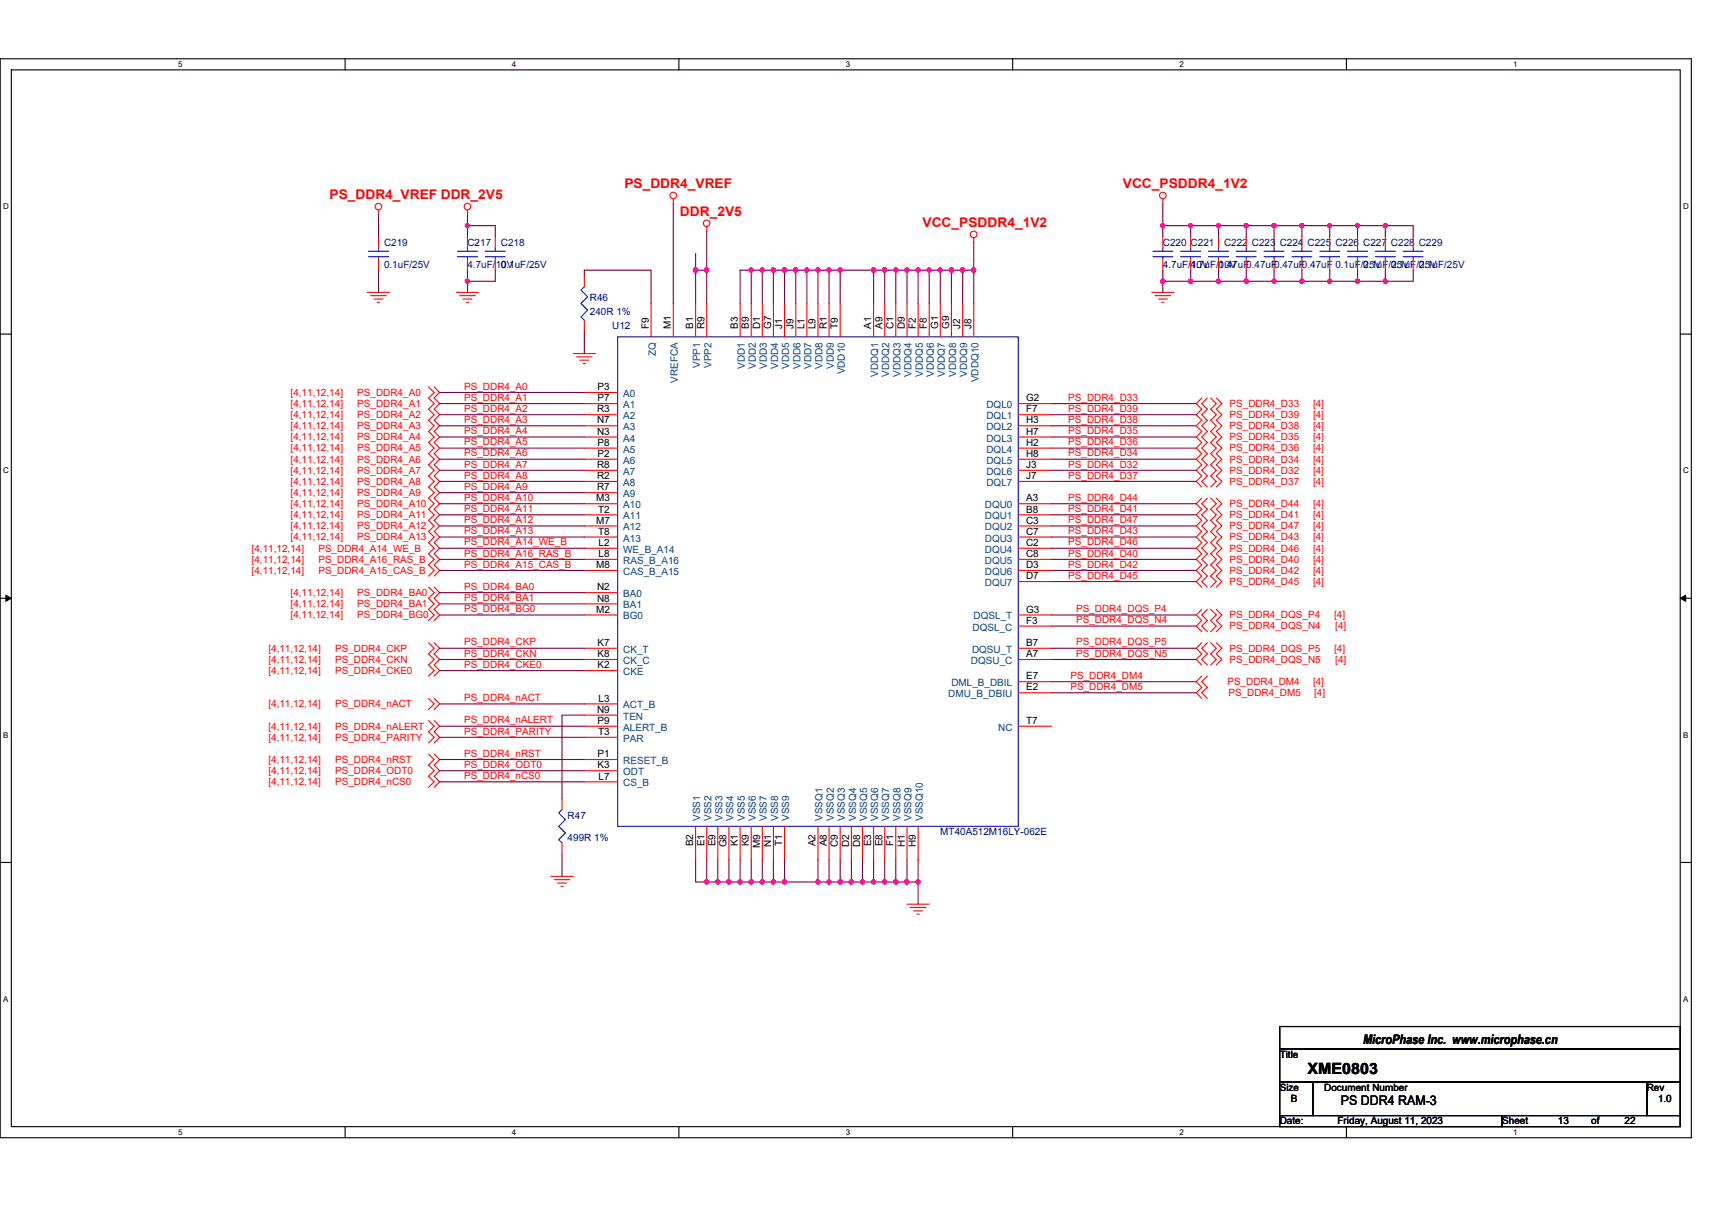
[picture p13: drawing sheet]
<svg xmlns="http://www.w3.org/2000/svg" width="297mm" height="210mm" viewBox="0 0 297 210" stroke-linecap="round" stroke-linejoin="round" font-family="sans-serif">
<defs><g id="words">
<text font-size="2.7" x="226.9" y="186.4">XME0803</text>
<g font-size="2.3" fill="#f00">
<text x="57.2" y="34.5">PS_DDR4_VREF DDR_2V5</text>
<text x="108.3" y="32.6">PS_DDR4_VREF</text>
<text x="194.8" y="32.6">VCC_PSDDR4_1V2</text>
<text x="118" y="37.4">DDR_2V5</text>
<text x="160.1" y="39.4">VCC_PSDDR4_1V2</text>
</g>
<g font-size="2.3">
<text x="236.5" y="181.1">MicroPhase Inc. www.microphase.cn</text>
<text x="232.6" y="191.8">PS DDR4 RAM-3</text>
</g>
<g font-size="1.7" fill="#000080">
<text x="66.6" y="42.6">C219</text>
<text x="66.6" y="46.5">0.1uF/25V</text>
<text x="81.1" y="42.6">C217</text>
<text x="81.1" y="46.5">4.7uF/10V</text>
<text x="86.9" y="42.6">C218</text>
<text x="86.9" y="46.5">0.1uF/25V</text>
<text x="201.8" y="42.6">C220 C221</text>
<text x="201.8" y="46.5">4.7uF/10V</text>
<text x="206.6" y="46.5">4.7uF/10V</text>
<text x="211.4" y="46.5">0.47uF0.47uF0.47uF0.47uF 0.1uF/25V</text>
<text x="212.4" y="42.6">C222 C223 C224 C225 C226 C227 C228 C229</text>
<text x="236.5" y="46.5">0.1uF/25V</text>
<text x="241.3" y="46.5">0.1uF/25V</text>
<text x="246.2" y="46.5">0.1uF/25V</text>
<text x="102.3" y="52.3">R46</text>
<text x="102.3" y="54.6">240R 1%</text>
<text x="106.2" y="57.1">U12</text>
<text x="98.5" y="142">R47</text>
<text x="98.5" y="145.9">499R 1%</text>
<text x="163.1" y="144.9">MT40A512M16LY-062E</text>
</g>
<g font-size="1.7">
<text x="112.6" y="57.1" transform="rotate(-90 112.6 57.1)">F9</text>
<text x="116.4" y="57.1" transform="rotate(-90 116.4 57.1)">M1</text>
<text x="120.3" y="57.1" transform="rotate(-90 120.3 57.1)">B1</text>
<text x="122.2" y="57.1" transform="rotate(-90 122.2 57.1)">R9</text>
<text x="128" y="57.1" transform="rotate(-90 128 57.1)">B3</text>
<text x="129.9" y="57.1" transform="rotate(-90 129.9 57.1)">B9</text>
<text x="131.9" y="57.1" transform="rotate(-90 131.9 57.1)">D1</text>
<text x="133.8" y="57.1" transform="rotate(-90 133.8 57.1)">G7</text>
<text x="135.7" y="57.1" transform="rotate(-90 135.7 57.1)">J1</text>
<text x="137.7" y="57.1" transform="rotate(-90 137.7 57.1)">J9</text>
<text x="139.6" y="57.1" transform="rotate(-90 139.6 57.1)">L1</text>
<text x="141.5" y="57.1" transform="rotate(-90 141.5 57.1)">L9</text>
<text x="143.4" y="57.1" transform="rotate(-90 143.4 57.1)">R1</text>
<text x="145.4" y="57.1" transform="rotate(-90 145.4 57.1)">T9</text>
<text x="151.2" y="57.1" transform="rotate(-90 151.2 57.1)">A1</text>
<text x="153.1" y="57.1" transform="rotate(-90 153.1 57.1)">A9</text>
<text x="155" y="57.1" transform="rotate(-90 155 57.1)">C1</text>
<text x="157" y="57.1" transform="rotate(-90 157 57.1)">D9</text>
<text x="158.9" y="57.1" transform="rotate(-90 158.9 57.1)">F2</text>
<text x="160.8" y="57.1" transform="rotate(-90 160.8 57.1)">F8</text>
<text x="162.7" y="57.1" transform="rotate(-90 162.7 57.1)">G1</text>
<text x="164.7" y="57.1" transform="rotate(-90 164.7 57.1)">G9</text>
<text x="166.6" y="57.1" transform="rotate(-90 166.6 57.1)">J2</text>
<text x="168.5" y="57.1" transform="rotate(-90 168.5 57.1)">J8</text>
<text x="103.6" y="71.6">R3</text>
<text x="103.7" y="67.7">P3</text>
<text x="103.7" y="69.6">P7</text>
<text x="178" y="69.6">G2</text>
<text x="178" y="71.6">F7</text>
<text x="103.6" y="73.5">N7</text>
<text x="103.6" y="75.4">N3</text>
<text x="103.7" y="77.4">P8</text>
<text x="178" y="73.5">H3</text>
<text x="178" y="75.4">H7</text>
<text x="178" y="77.4">H2</text>
<text x="103.6" y="81.2">R8</text>
<text x="103.6" y="83.1">R2</text>
<text x="103.7" y="79.3">P2</text>
<text x="178" y="79.3">H8</text>
<text x="178" y="81.2">J3</text>
<text x="178" y="83.1">J7</text>
<text x="103.4" y="87">M3</text>
<text x="103.6" y="85.1">R7</text>
<text x="103.8" y="88.9">T2</text>
<text x="178" y="87">A3</text>
<text x="178" y="88.9">B8</text>
<text x="103.4" y="90.9">M7</text>
<text x="103.8" y="92.8">T8</text>
<text x="103.9" y="94.7">L2</text>
<text x="178" y="90.9">C3</text>
<text x="178" y="92.8">C7</text>
<text x="178" y="94.7">C2</text>
<text x="103.4" y="98.6">M8</text>
<text x="103.9" y="96.7">L8</text>
<text x="178" y="96.7">C8</text>
<text x="178" y="98.6">D3</text>
<text x="178" y="100.5">D7</text>
<text x="103.4" y="106.3">M2</text>
<text x="103.6" y="102.4">N2</text>
<text x="103.6" y="104.4">N8</text>
<text x="178" y="106.3">G3</text>
<text x="103.7" y="112.1">K7</text>
<text x="178" y="112.1">B7</text>
<text x="178" y="108.2">F3</text>
<text x="103.7" y="114">K8</text>
<text x="103.7" y="116">K2</text>
<text x="178" y="119.8">E2</text>
<text x="178" y="117.9">E7</text>
<text x="178" y="114">A7</text>
<text x="103.6" y="123.7">N9</text>
<text x="103.7" y="125.6">P9</text>
<text x="103.9" y="121.8">L3</text>
<text x="178" y="125.6">T7</text>
<text x="103.7" y="131.4">P1</text>
<text x="103.8" y="127.6">T3</text>
<text x="103.7" y="133.4">K3</text>
<text x="103.9" y="135.3">L7</text>
<text x="120.3" y="146.9" transform="rotate(-90 120.3 146.9)">B2</text>
<text x="122.2" y="146.9" transform="rotate(-90 122.2 146.9)">E1</text>
<text x="124.1" y="146.9" transform="rotate(-90 124.1 146.9)">E9</text>
<text x="126.1" y="147" transform="rotate(-90 126.1 147)">G8</text>
<text x="128" y="146.9" transform="rotate(-90 128 146.9)">K1</text>
<text x="129.9" y="146.9" transform="rotate(-90 129.9 146.9)">K9</text>
<text x="131.9" y="147.2" transform="rotate(-90 131.9 147.2)">M9</text>
<text x="133.8" y="147" transform="rotate(-90 133.8 147)">N1</text>
<text x="135.7" y="146.8" transform="rotate(-90 135.7 146.8)">T1</text>
<text x="141.5" y="146.9" transform="rotate(-90 141.5 146.9)">A2</text>
<text x="143.4" y="146.9" transform="rotate(-90 143.4 146.9)">A8</text>
<text x="145.4" y="147" transform="rotate(-90 145.4 147)">C9</text>
<text x="147.3" y="147" transform="rotate(-90 147.3 147)">D2</text>
<text x="149.2" y="147" transform="rotate(-90 149.2 147)">D8</text>
<text x="151.2" y="146.9" transform="rotate(-90 151.2 146.9)">E3</text>
<text x="153.1" y="146.9" transform="rotate(-90 153.1 146.9)">E8</text>
<text x="155" y="146.8" transform="rotate(-90 155 146.8)">F1</text>
<text x="157" y="147" transform="rotate(-90 157 147)">H1</text>
<text x="158.9" y="147" transform="rotate(-90 158.9 147)">H9</text>
<text x="222" y="183.6">Title</text>
<text x="222" y="189.3">Size</text>
<text x="224" y="191.3">B</text>
<text x="229.8" y="189.3">Document Number</text>
<text x="285.7" y="189.3">Rev</text>
<text x="287.7" y="191.3">1.0</text>
<text x="222" y="195.1">Date:</text>
<text x="232.1" y="195.1">Friday, August 11, 2023</text>
<text x="260.6" y="195.1">Sheet</text>
<text x="270.3" y="195.1">13</text>
<text x="276.1" y="195.1">of</text>
<text x="281.9" y="195.1">22</text>
</g>
<g font-size="1.7" fill="#004080">
<text x="113.8" y="61.8" transform="rotate(-90 113.8 61.8)">ZQ</text>
<text x="121.5" y="63.8" transform="rotate(-90 121.5 63.8)">VPP1</text>
<text x="123.4" y="63.8" transform="rotate(-90 123.4 63.8)">VPP2</text>
<text x="129.2" y="64" transform="rotate(-90 129.2 64)">VDD1</text>
<text x="131.1" y="64" transform="rotate(-90 131.1 64)">VDD2</text>
<text x="133.1" y="64" transform="rotate(-90 133.1 64)">VDD3</text>
<text x="135" y="64" transform="rotate(-90 135 64)">VDD4</text>
<text x="136.9" y="64" transform="rotate(-90 136.9 64)">VDD5</text>
<text x="138.9" y="64" transform="rotate(-90 138.9 64)">VDD6</text>
<text x="140.8" y="64" transform="rotate(-90 140.8 64)">VDD7</text>
<text x="142.7" y="64" transform="rotate(-90 142.7 64)">VDD8</text>
<text x="144.6" y="64" transform="rotate(-90 144.6 64)">VDD9</text>
<text x="146.6" y="65" transform="rotate(-90 146.6 65)">VDD10</text>
<text x="152.4" y="65.4" transform="rotate(-90 152.4 65.4)">VDDQ1</text>
<text x="154.3" y="65.4" transform="rotate(-90 154.3 65.4)">VDDQ2</text>
<text x="156.2" y="65.4" transform="rotate(-90 156.2 65.4)">VDDQ3</text>
<text x="158.2" y="65.4" transform="rotate(-90 158.2 65.4)">VDDQ4</text>
<text x="160.1" y="65.4" transform="rotate(-90 160.1 65.4)">VDDQ5</text>
<text x="162" y="65.4" transform="rotate(-90 162 65.4)">VDDQ6</text>
<text x="164" y="65.4" transform="rotate(-90 164 65.4)">VDDQ7</text>
<text x="165.9" y="65.4" transform="rotate(-90 165.9 65.4)">VDDQ8</text>
<text x="167.8" y="65.4" transform="rotate(-90 167.8 65.4)">VDDQ9</text>
<text x="108.1" y="68.9">A0</text>
<text x="108.1" y="70.8">A1</text>
<text x="117.6" y="66.4" transform="rotate(-90 117.6 66.4)">VREFCA</text>
<text x="169.8" y="66.3" transform="rotate(-90 169.8 66.3)">VDDQ10</text>
<text x="171.2" y="70.8">DQL0</text>
<text x="108.1" y="72.7">A2</text>
<text x="108.1" y="74.7">A3</text>
<text x="108.1" y="76.6">A4</text>
<text x="171.2" y="72.7">DQL1</text>
<text x="171.2" y="74.7">DQL2</text>
<text x="171.2" y="76.6">DQL3</text>
<text x="108.1" y="78.5">A5</text>
<text x="108.1" y="80.5">A6</text>
<text x="108.1" y="82.4">A7</text>
<text x="171.2" y="78.5">DQL4</text>
<text x="171.2" y="80.5">DQL5</text>
<text x="171.2" y="82.4">DQL6</text>
<text x="108.1" y="84.3">A8</text>
<text x="108.1" y="86.3">A9</text>
<text x="108.1" y="88.2">A10</text>
<text x="170.9" y="88.2">DQU0</text>
<text x="171.2" y="84.3">DQL7</text>
<text x="108.1" y="90.1">A11</text>
<text x="108.1" y="92.1">A12</text>
<text x="108.1" y="94">A13</text>
<text x="108.1" y="95.9">WE_B_A14</text>
<text x="170.9" y="90.1">DQU1</text>
<text x="170.9" y="92.1">DQU2</text>
<text x="170.9" y="94">DQU3</text>
<text x="170.9" y="95.9">DQU4</text>
<text x="108.1" y="97.9">RAS_B_A16</text>
<text x="108.1" y="99.8">CAS_B_A15</text>
<text x="170.9" y="97.9">DQU5</text>
<text x="170.9" y="99.8">DQU6</text>
<text x="170.9" y="101.7">DQU7</text>
<text x="108.1" y="103.6">BA0</text>
<text x="108.1" y="105.6">BA1</text>
<text x="108.1" y="107.5">BG0</text>
<text x="168.9" y="107.5">DQSL_T</text>
<text x="108.1" y="113.3">CK_T</text>
<text x="168.7" y="113.3">DQSU_T</text>
<text x="168.7" y="109.4">DQSL_C</text>
<text x="108.1" y="115.2">CK_C</text>
<text x="108.1" y="117.2">CKE</text>
<text x="165.1" y="119.1">DML_B_DBIL</text>
<text x="168.5" y="115.2">DQSU_C</text>
<text x="108.1" y="122.9">ACT_B</text>
<text x="108.1" y="124.9">TEN</text>
<text x="164.5" y="121">DMU_B_DBIU</text>
<text x="108.1" y="126.8">ALERT_B</text>
<text x="108.1" y="128.7">PAR</text>
<text x="173.2" y="126.8">NC</text>
<text x="108.1" y="132.6">RESET_B</text>
<text x="108.1" y="134.5">ODT</text>
<text x="108.1" y="136.5">CS_B</text>
<text x="121.5" y="142.4" transform="rotate(-90 121.5 142.4)">VSS1</text>
<text x="123.4" y="142.4" transform="rotate(-90 123.4 142.4)">VSS2</text>
<text x="125.3" y="142.4" transform="rotate(-90 125.3 142.4)">VSS3</text>
<text x="127.3" y="142.4" transform="rotate(-90 127.3 142.4)">VSS4</text>
<text x="129.2" y="142.4" transform="rotate(-90 129.2 142.4)">VSS5</text>
<text x="131.1" y="142.4" transform="rotate(-90 131.1 142.4)">VSS6</text>
<text x="133.1" y="142.4" transform="rotate(-90 133.1 142.4)">VSS7</text>
<text x="135" y="142.4" transform="rotate(-90 135 142.4)">VSS8</text>
<text x="136.9" y="142.4" transform="rotate(-90 136.9 142.4)">VSS9</text>
<text x="142.7" y="142.4" transform="rotate(-90 142.7 142.4)">VSSQ1</text>
<text x="144.6" y="142.4" transform="rotate(-90 144.6 142.4)">VSSQ2</text>
<text x="146.6" y="142.4" transform="rotate(-90 146.6 142.4)">VSSQ3</text>
<text x="148.5" y="142.4" transform="rotate(-90 148.5 142.4)">VSSQ4</text>
<text x="150.4" y="142.4" transform="rotate(-90 150.4 142.4)">VSSQ5</text>
<text x="152.4" y="142.4" transform="rotate(-90 152.4 142.4)">VSSQ6</text>
<text x="154.3" y="142.4" transform="rotate(-90 154.3 142.4)">VSSQ7</text>
<text x="156.2" y="142.4" transform="rotate(-90 156.2 142.4)">VSSQ8</text>
<text x="158.2" y="142.4" transform="rotate(-90 158.2 142.4)">VSSQ9</text>
<text x="160.1" y="142.4" transform="rotate(-90 160.1 142.4)">VSSQ10</text>
</g>
<g font-size="1.7" fill="#f00">
<text x="50.4" y="70.6">[4,11,12,14]</text>
<text x="50.4" y="68.7">[4,11,12,14]</text>
<text x="62" y="70.6">PS_DDR4_A1</text>
<text x="62" y="68.7">PS_DDR4_A0</text>
<text x="80.5" y="69.6">PS_DDR4_A1</text>
<text x="80.5" y="67.6">PS_DDR4_A0</text>
<text x="80.5" y="71.5">PS_DDR4_A2</text>
<text x="185.4" y="69.6">PS_DDR4_D33</text>
<text x="185.4" y="71.5">PS_DDR4_D39</text>
<text x="213.3" y="70.6">PS_DDR4_D33</text>
<text x="227.8" y="70.6">[4]</text>
<text x="50.4" y="74.5">[4,11,12,14]</text>
<text x="50.4" y="72.6">[4,11,12,14]</text>
<text x="50.4" y="76.4">[4,11,12,14]</text>
<text x="62" y="74.5">PS_DDR4_A3</text>
<text x="62" y="72.6">PS_DDR4_A2</text>
<text x="62" y="76.4">PS_DDR4_A4</text>
<text x="80.5" y="77.3">PS_DDR4_A5</text>
<text x="80.5" y="73.4">PS_DDR4_A3</text>
<text x="80.5" y="75.4">PS_DDR4_A4</text>
<text x="185.4" y="75.4">PS_DDR4_D35</text>
<text x="185.4" y="77.3">PS_DDR4_D36</text>
<text x="185.4" y="73.4">PS_DDR4_D38</text>
<text x="213.3" y="76.4">PS_DDR4_D35</text>
<text x="213.3" y="72.6">PS_DDR4_D39</text>
<text x="213.3" y="74.5">PS_DDR4_D38</text>
<text x="227.8" y="76.4">[4]</text>
<text x="227.8" y="72.6">[4]</text>
<text x="227.8" y="74.5">[4]</text>
<text x="50.4" y="78.3">[4,11,12,14]</text>
<text x="50.4" y="82.2">[4,11,12,14]</text>
<text x="50.4" y="80.3">[4,11,12,14]</text>
<text x="62" y="78.3">PS_DDR4_A5</text>
<text x="62" y="82.2">PS_DDR4_A7</text>
<text x="62" y="80.3">PS_DDR4_A6</text>
<text x="80.5" y="83.1">PS_DDR4_A8</text>
<text x="80.5" y="79.2">PS_DDR4_A6</text>
<text x="80.5" y="81.1">PS_DDR4_A7</text>
<text x="185.4" y="81.1">PS_DDR4_D32</text>
<text x="185.4" y="83.1">PS_DDR4_D37</text>
<text x="185.4" y="79.2">PS_DDR4_D34</text>
<text x="213.3" y="78.3">PS_DDR4_D36</text>
<text x="213.3" y="82.2">PS_DDR4_D32</text>
<text x="213.3" y="80.3">PS_DDR4_D34</text>
<text x="227.8" y="78.3">[4]</text>
<text x="227.8" y="82.2">[4]</text>
<text x="227.8" y="80.3">[4]</text>
<text x="50.4" y="86.1">[4,11,12,14]</text>
<text x="50.4" y="84.1">[4,11,12,14]</text>
<text x="50.4" y="89.9">[4,11,12,14]</text>
<text x="50.4" y="88">[4,11,12,14]</text>
<text x="62" y="86.1">PS_DDR4_A9</text>
<text x="62" y="84.1">PS_DDR4_A8</text>
<text x="62" y="89.9">PS_DDR4_A11</text>
<text x="62" y="88">PS_DDR4_A10</text>
<text x="80.5" y="85">PS_DDR4_A9</text>
<text x="80.5" y="86.9">PS_DDR4_A10</text>
<text x="80.5" y="88.9">PS_DDR4_A11</text>
<text x="185.4" y="88.9">PS_DDR4_D41</text>
<text x="185.4" y="86.9">PS_DDR4_D44</text>
<text x="213.3" y="89.9">PS_DDR4_D41</text>
<text x="213.3" y="88">PS_DDR4_D44</text>
<text x="213.3" y="84.1">PS_DDR4_D37</text>
<text x="227.8" y="89.9">[4]</text>
<text x="227.8" y="88">[4]</text>
<text x="227.8" y="84.1">[4]</text>
<text x="43.7" y="95.7">[4,11,12,14]</text>
<text x="50.4" y="93.8">[4,11,12,14]</text>
<text x="50.4" y="91.9">[4,11,12,14]</text>
<text x="55.2" y="95.7">PS_DDR4_A14_WE_B</text>
<text x="62" y="93.8">PS_DDR4_A13</text>
<text x="62" y="91.9">PS_DDR4_A12</text>
<text x="80.5" y="90.8">PS_DDR4_A12</text>
<text x="80.5" y="92.7">PS_DDR4_A13</text>
<text x="80.5" y="94.7">PS_DDR4_A14_WE_B</text>
<text x="185.4" y="92.7">PS_DDR4_D43</text>
<text x="185.4" y="90.8">PS_DDR4_D47</text>
<text x="185.4" y="94.7">PS_DDR4_D46</text>
<text x="213.3" y="93.8">PS_DDR4_D43</text>
<text x="213.3" y="91.9">PS_DDR4_D47</text>
<text x="213.3" y="95.7">PS_DDR4_D46</text>
<text x="227.8" y="93.8">[4]</text>
<text x="227.8" y="91.9">[4]</text>
<text x="227.8" y="95.7">[4]</text>
<text x="43.7" y="97.6">[4,11,12,14]</text>
<text x="43.7" y="99.6">[4,11,12,14]</text>
<text x="55.2" y="97.6">PS_DDR4_A16_RAS_B</text>
<text x="55.2" y="99.6">PS_DDR4_A15_CAS_B</text>
<text x="80.5" y="98.5">PS_DDR4_A15_CAS_B</text>
<text x="80.5" y="96.6">PS_DDR4_A16_RAS_B</text>
<text x="185.4" y="98.5">PS_DDR4_D42</text>
<text x="185.4" y="96.6">PS_DDR4_D40</text>
<text x="185.4" y="100.4">PS_DDR4_D45</text>
<text x="213.3" y="99.6">PS_DDR4_D42</text>
<text x="213.3" y="97.6">PS_DDR4_D40</text>
<text x="213.3" y="101.5">PS_DDR4_D45</text>
<text x="227.8" y="99.6">[4]</text>
<text x="227.8" y="97.6">[4]</text>
<text x="227.8" y="101.5">[4]</text>
<text x="50.4" y="105.4">[4,11,12,14]</text>
<text x="50.4" y="103.4">[4,11,12,14]</text>
<text x="50.4" y="107.3">[4,11,12,14]</text>
<text x="62" y="105.4">PS_DDR4_BA1</text>
<text x="62" y="103.4">PS_DDR4_BA0</text>
<text x="62" y="107.3">PS_DDR4_BG0</text>
<text x="80.5" y="102.4">PS_DDR4_BA0</text>
<text x="80.5" y="104.3">PS_DDR4_BA1</text>
<text x="80.5" y="106.2">PS_DDR4_BG0</text>
<text x="186.7" y="106.2">PS_DDR4_DQS_P4</text>
<text x="213.3" y="107.3">PS_DDR4_DQS_P4</text>
<text x="231.5" y="107.3">[4]</text>
<text x="46.6" y="113.1">[4,11,12,14]</text>
<text x="58.1" y="113.1">PS_DDR4_CKP</text>
<text x="80.5" y="114">PS_DDR4_CKN</text>
<text x="80.5" y="112">PS_DDR4_CKP</text>
<text x="186.7" y="108.2">PS_DDR4_DQS_N4</text>
<text x="186.7" y="112">PS_DDR4_DQS_P5</text>
<text x="186.7" y="114">PS_DDR4_DQS_N5</text>
<text x="213.3" y="109.2">PS_DDR4_DQS_N4</text>
<text x="213.3" y="113.1">PS_DDR4_DQS_P5</text>
<text x="231.5" y="113.1">[4]</text>
<text x="231.7" y="109.2">[4]</text>
<text x="46.6" y="115">[4,11,12,14]</text>
<text x="46.6" y="116.9">[4,11,12,14]</text>
<text x="58.1" y="115">PS_DDR4_CKN</text>
<text x="58.1" y="116.9">PS_DDR4_CKE0</text>
<text x="80.5" y="115.9">PS_DDR4_CKE0</text>
<text x="185.7" y="119.7">PS_DDR4_DM5</text>
<text x="185.7" y="117.8">PS_DDR4_DM4</text>
<text x="213" y="118.9">PS_DDR4_DM4</text>
<text x="213.3" y="115">PS_DDR4_DQS_N5</text>
<text x="227.8" y="118.9">[4]</text>
<text x="231.7" y="115">[4]</text>
<text x="46.6" y="122.7">[4,11,12,14]</text>
<text x="58.1" y="122.7">PS_DDR4_nACT</text>
<text x="80.5" y="125.5">PS_DDR4_nALERT</text>
<text x="80.5" y="121.7">PS_DDR4_nACT</text>
<text x="213.1" y="120.8">PS_DDR4_DM5</text>
<text x="228" y="120.8">[4]</text>
<text x="46.6" y="126.6">[4,11,12,14]</text>
<text x="46.6" y="128.5">[4,11,12,14]</text>
<text x="58.1" y="126.6">PS_DDR4_nALERT</text>
<text x="58.1" y="128.5">PS_DDR4_PARITY</text>
<text x="80.5" y="131.3">PS_DDR4_nRST</text>
<text x="80.5" y="127.5">PS_DDR4_PARITY</text>
<text x="46.6" y="134.3">[4,11,12,14]</text>
<text x="46.6" y="132.4">[4,11,12,14]</text>
<text x="46.6" y="136.2">[4,11,12,14]</text>
<text x="58.1" y="134.3">PS_DDR4_ODT0</text>
<text x="58.1" y="132.4">PS_DDR4_nRST</text>
<text x="58.1" y="136.2">PS_DDR4_nCS0</text>
<text x="80.5" y="135.2">PS_DDR4_nCS0</text>
<text x="80.5" y="133.3">PS_DDR4_ODT0</text>
</g>
<g font-size="1.4">
<text x="30.9" y="11.7">5</text>
<text x="88.8" y="11.7">4</text>
<text x="146.7" y="11.7">3</text>
<text x="204.7" y="11.7">2</text>
<text x="262.6" y="11.7">1</text>
<text x=".5" y="36.3">D</text>
<text x="292" y="36.3">D</text>
<text x=".5" y="82.1">C</text>
<text x="292" y="82.1">C</text>
<text x=".5" y="128">B</text>
<text x="292" y="128">B</text>
<text x=".5" y="173.8">A</text>
<text x="292" y="173.8">A</text>
<text x="30.9" y="197">5</text>
<text x="88.8" y="197">4</text>
<text x="146.7" y="197">3</text>
<text x="204.7" y="197">2</text>
<text x="262.6" y="197">1</text>
</g>
</g></defs>
<path d="M0 10.2h293.5v187.2h-293.5zM2 12.1h289.5v183.4h-289.5z" fill="none" stroke="#000" stroke-width=".19"/>
<g fill="#fff">
<path d="M30.9 10.4h.8v1.6h-.8z"/>
<path d="M30.9 195.7h.8v1.6h-.8z"/>
</g>
<path d="M59.9 10.2v1.9M59.9 195.5v1.9" fill="none" stroke="#000" stroke-width=".19"/>
<g fill="#fff">
<path d="M88.8 10.4h.8v1.6h-.8z"/>
<path d="M88.8 195.7h.8v1.6h-.8z"/>
</g>
<path d="M117.8 10.2v1.9M117.8 195.5v1.9" fill="none" stroke="#000" stroke-width=".19"/>
<g fill="#fff">
<path d="M146.7 10.4h.8v1.6h-.8z"/>
<path d="M146.7 195.7h.8v1.6h-.8z"/>
</g>
<path d="M175.7 10.2v1.9M175.7 195.5v1.9" fill="none" stroke="#000" stroke-width=".19"/>
<g fill="#fff">
<path d="M204.7 10.4h.7v1.6h-.7z"/>
<path d="M204.7 195.7h.7v1.6h-.7z"/>
</g>
<path d="M233.6 10.2v1.9M233.6 195.5v1.9" fill="none" stroke="#000" stroke-width=".19"/>
<g fill="#fff">
<path d="M262.6 10.4h.7v1.6h-.7z"/>
<path d="M262.6 195.7h.7v1.6h-.7z"/>
<path d="M.5 35.1h1v1.5h-1z"/>
<path d="M292 35.1h1v1.5h-1z"/>
<path d="M.5 80.9h1v1.5h-1z"/>
<path d="M292 80.9h1v1.5h-1z"/>
</g>
<path d="M0 58h2M291.5 58h2" fill="none" stroke="#000" stroke-width=".19"/>
<g fill="#fff">
<path d="M.5 126.7h.9v1.6h-.9z"/>
<path d="M292 126.7h.9v1.6h-.9z"/>
</g>
<path d="M0 103.8h2M291.5 103.8h2" fill="none" stroke="#000" stroke-width=".19"/>
<path d="M1 103.3l1 .5-1 .6zM291.5 103.8l1-.5v1.1z" fill="#000" stroke="#000" stroke-width=".17"/>
<g fill="#fff">
<path d="M.5 172.6h.9v1.5h-.9z"/>
<path d="M292 172.6h.9v1.5h-.9z"/>
</g>
<path d="M0 149.7h2M291.5 149.7h2M222 178.1h69.5v3.9h-69.5zM222 182h69.5v5.8h-69.5zM222 187.8h5.8v5.8h-5.8zM222 193.6h38.6v1.9h-38.6zM227.8 187.8h57.9v5.8h-57.9zM260.6 193.6h30.9v1.9h-30.9zM285.7 187.8h5.8v5.8h-5.8z" fill="none" stroke="#000" stroke-width=".19"/>
<g fill="none" stroke="#f00" stroke-width=".19">
<path d="M65.7 36.4v.8M81.1 36.4v.8M116.8 34.5v.8M122.6 39.3v.8M201.8 34.5v.8M63.7 50.7h3.9M64.3 51.3h2.7M64.9 51.9h1.5M65.5 52.5h.4M65.7 44.9v2M65.7 41.1v1.9M79.2 50.7h3.8"/>
<path d="M79.8 51.3h2.7M80.3 51.9h1.6M80.9 52.5h.4M81.1 44.9v2M81.1 41.1v1.9M85.9 44.9v2M85.9 41.1v1.9M101.4 55.6v1.9M101.4 47.8v2M113 52.7v5.8M116.8 52.7v5.8M120.7 52.7v5.8"/>
<path d="M122.6 52.7v5.8M128.4 52.7v5.8M130.3 52.7v5.8M132.3 52.7v5.8M134.2 52.7v5.8M136.1 52.7v5.8M138.1 52.7v5.8M140 52.7v5.8M141.9 52.7v5.8M143.8 52.7v5.8M145.8 52.7v5.8M151.6 52.7v5.8"/>
<path d="M153.5 52.7v5.8M155.4 52.7v5.8M157.4 52.7v5.8M159.3 52.7v5.8M161.2 52.7v5.8M163.1 52.7v5.8M165.1 52.7v5.8M167 52.7v5.8M168.9 41.3v.8M168.9 52.7v5.8M199.8 50.7h3.9M200.4 51.3h2.7"/>
<path d="M201 51.9h1.5M201.6 52.5h.3M201.8 44.9v2M201.8 41.1v1.9M206.6 44.9v2M206.6 41.1v1.9M211.4 44.9v2M211.4 41.1v1.9M216.2 44.9v2M216.2 41.1v1.9M221.1 44.9v2M221.1 41.1v1.9"/>
<path d="M225.9 44.9v2M225.9 41.1v1.9M230.7 44.9v2M230.7 41.1v1.9M235.5 44.9v2M235.5 41.1v1.9M240.4 44.9v2M240.4 41.1v1.9M245.2 44.9v2M245.2 41.1v1.9M74.4 67.1l.9 1-.9 1 .9 .9-.9 1 .9 1-.9 .9 .9 1-.9 1 .9 .9-.9 1 .9 1-.9 .9 .9 1-.9 1 .9 .9-.9 1 .9 .9-.9 1 .9 1-.9 .9 .9 1-.9 1 .9 .9-.9 1 .9 1-.9 .9 .9 1-.9 1 .9 .9-.9 1 .9 1-.9 .9 .9 1-.9 1M75.3 67.1l1 1-1 1 1 .9-1 1 1 1-1 .9 1 1-1 1 1 .9-1 1 1 1-1 .9 1 1-1 1 1 .9-1 1 1 .9-1 1 1 1-1 .9 1 1-1 1 1 .9-1 1 1 1-1 .9 1 1-1 1 1 .9-1 1 1 1-1 .9 1 1-1 1"/>
<path d="M99.5 61.4h3.8M100 61.9h2.7M100.6 62.5h1.5M101.2 63.1h.4M101.4 68.1h5.8M101.4 70h5.8M101.4 72h5.8M101.4 73.9h5.8M101.4 75.8h5.8M101.4 77.8h5.8M101.4 79.7h5.8M176.7 70h5.8"/>
<path d="M176.7 72h5.8M176.7 73.9h5.8M176.7 75.8h5.8M176.7 77.8h5.8M176.7 79.7h5.8M208.5 69.1l-.9 .9 .9 1-.9 1 .9 .9-.9 1 .9 1-.9 .9 .9 1-.9 1 .9 .9-.9 1 .9 1-.9 .9 .9 1-.9 .9 .9 1M209.5 69.1l-1 .9 1 1-1 1 1 .9-1 1 1 1-1 .9 1 1-1 1 1 .9-1 1 1 1-1 .9 1 1-1 .9 1 1M210.1 69.1l.9 .9-.9 1 .9 1-.9 .9 .9 1-.9 1 .9 .9-.9 1 .9 1-.9 .9 .9 1-.9 1 .9 .9-.9 1 .9 .9-.9 1M211 69.1l1 .9-1 1 1 1-1 .9 1 1-1 1 1 .9-1 1 1 1-1 .9 1 1-1 1 1 .9-1 1 1 .9-1 1M101.4 81.6h5.8M101.4 83.5h5.8M101.4 85.5h5.8"/>
<path d="M101.4 87.4h5.8M101.4 89.3h5.8M101.4 91.3h5.8M101.4 93.2h5.8M101.4 95.1h5.8M101.4 97.1h5.8M101.4 99h5.8M176.7 81.6h5.8M176.7 83.5h5.8M176.7 87.4h5.8M176.7 89.3h5.8M176.7 91.3h5.8"/>
<path d="M176.7 93.2h5.8M176.7 95.1h5.8M176.7 97.1h5.8M176.7 99h5.8M208.5 86.4l-.9 1 .9 1-.9 .9 .9 1-.9 1 .9 .9-.9 1 .9 1-.9 .9 .9 1-.9 1 .9 .9-.9 1 .9 1-.9 .9 .9 1M209.5 86.4l-1 1 1 1-1 .9 1 1-1 1 1 .9-1 1 1 1-1 .9 1 1-1 1 1 .9-1 1 1 1-1 .9 1 1M210.1 86.4l.9 1-.9 1 .9 .9-.9 1 .9 1-.9 .9 .9 1-.9 1 .9 .9-.9 1 .9 1-.9 .9 .9 1-.9 1 .9 .9-.9 1M211 86.4l1 1-1 1 1 .9-1 1 1 1-1 .9 1 1-1 1 1 .9-1 1 1 1-1 .9 1 1-1 1 1 .9-1 1M74.4 101.9l.9 .9-.9 1 .9 1-.9 .9 .9 1-.9 1M74.4 111.5l.9 1-.9 1 .9 .9-.9 1 .9 1-.9 .9M75.3 101.9l1 .9-1 1 1 1-1 .9 1 1-1 1M75.3 111.5l1 1-1 1 1 .9-1 1 1 1-1 .9"/>
<path d="M101.4 112.5h5.8M101.4 114.4h5.8M101.4 116.4h5.8M101.4 102.8h5.8M101.4 104.8h5.8M101.4 106.7h5.8M176.7 100.9h5.8M176.7 106.7h5.8M176.7 108.6h5.8M176.7 112.5h5.8M176.7 114.4h5.8M176.7 118.3h5.8"/>
<path d="M208.5 105.7l-.9 1 .9 1-.9 .9 .9 1M208.5 111.5l-.9 1 .9 1-.9 .9 .9 1M208.5 117.3l-.9 1 .9 1-.9 .9 .9 1M209.5 105.7l-1 1 1 1-1 .9 1 1M209.5 111.5l-1 1 1 1-1 .9 1 1M209.5 117.3l-1 1 1 1-1 .9 1 1M210.1 105.7l.9 1-.9 1 .9 .9-.9 1M210.1 111.5l.9 1-.9 1 .9 .9-.9 1M211 105.7l1 1-1 1 1 .9-1 1M211 111.5l1 1-1 1 1 .9-1 1M74.4 125.1l.9 .9-.9 1 .9 1-.9 .9M74.4 130.9l.9 .9-.9 1 .9 1-.9 .9 .9 1-.9 .9"/>
<path d="M74.4 121.2l.9 1-.9 .9M75.3 125.1l1 .9-1 1 1 1-1 .9M75.3 130.9l1 .9-1 1 1 1-1 .9 1 1-1 .9M75.3 121.2l1 1-1 .9M97.5 138.6v1.9M101.4 122.2h5.8M101.4 124.1h5.8M101.4 126h5.8M101.4 128h5.8M101.4 131.8h5.8M101.4 133.8h5.8M101.4 135.7h5.8"/>
<path d="M176.7 120.2h5.8M176.7 126h5.8M95.6 152.1h3.9M96.2 152.7h2.7M96.7 153.2h1.6M97.3 153.8h.4M97.5 146.3v1.9M120.7 143.4v5.8M122.6 143.4v5.8M124.5 143.4v5.8M126.5 143.4v5.8M128.4 143.4v5.8"/>
<path d="M130.3 143.4v5.8M132.3 143.4v5.8M134.2 143.4v5.8M136.1 143.4v5.8M141.9 143.4v5.8M143.8 143.4v5.8M145.8 143.4v5.8M147.7 143.4v5.8M149.6 143.4v5.8M151.6 143.4v5.8M153.5 143.4v5.8M155.4 143.4v5.8"/>
<path d="M157.4 156.9h3.8M157.4 143.4v5.8M157.9 157.5h2.8M158.5 158.1h1.6M159.1 158.6h.4M159.3 143.4v5.8"/>
<circle cx="65.7" cy="35.9" r=".57"/>
<circle cx="81.1" cy="35.9" r=".57"/>
<circle cx="116.8" cy="33.9" r=".57"/>
<circle cx="122.6" cy="38.8" r=".57"/>
<circle cx="201.8" cy="33.9" r=".57"/>
<circle cx="168.9" cy="40.7" r=".57"/>
</g>
<g fill="none" stroke="#00f" stroke-width=".19">
<path d="M63.9 43.6h3.5M63.9 44.6h3.5M65.7 44.6v.3M65.7 43v.6M79.4 43.6h3.4M79.4 44.6h3.4M81.1 44.6v.3M81.1 43v.6M84.2 43.6h3.5M84.2 44.6h3.5M85.9 44.6v.3M85.9 43v.6"/>
<path d="M101.4 49.8l-.6 .6 1.2 1.1-1.2 1.2 1.2 1.1-1.2 1.2 .6 .6M107.2 58.5h69.5v84.9h-69.5zM200 43.6h3.5M200 44.6h3.5M201.8 44.6v.3M201.8 43v.6M204.8 43.6h3.5M204.8 44.6h3.5M206.6 44.6v.3M206.6 43v.6M209.7 43.6h3.4M209.7 44.6h3.4"/>
<path d="M211.4 44.6v.3M211.4 43v.6M214.5 43.6h3.5M214.5 44.6h3.5M216.2 44.6v.3M216.2 43v.6M219.3 43.6h3.5M219.3 44.6h3.5M221.1 44.6v.3M221.1 43v.6M224.2 43.6h3.4M224.2 44.6h3.4"/>
<path d="M225.9 44.6v.3M225.9 43v.6M229 43.6h3.4M229 44.6h3.4M230.7 44.6v.3M230.7 43v.6M233.8 43.6h3.5M233.8 44.6h3.5M235.5 44.6v.3M235.5 43v.6M238.6 43.6h3.5M238.6 44.6h3.5"/>
<path d="M240.4 44.6v.3M240.4 43v.6M243.5 43.6h3.4M243.5 44.6h3.4M245.2 44.6v.3M245.2 43v.6M97.5 140.5l-.6 .6 1.2 1.1-1.2 1.2 1.2 1.1-1.2 1.2 .6 .6"/>
</g>
<g fill="none" stroke="#800040" stroke-width=".19">
<path d="M65.7 37.2v3.9M81.1 37.2v2M81.1 39.2h4.8v1.9M81.1 39.2v1.9M116.8 35.3v17.4M201.8 39.2h4.8M201.8 35.3v3.9M201.8 39.2v1.9M206.6 39.2h4.8M206.6 39.2v1.9M211.4 39.2h4.8M211.4 39.2v1.9"/>
<path d="M216.2 39.2h4.9M216.2 39.2v1.9M221.1 39.2h4.8M221.1 39.2v1.9M225.9 39.2h4.8M225.9 39.2v1.9M230.7 39.2h4.8M230.7 39.2v1.9M235.5 39.2h4.9M235.5 39.2v1.9M240.4 39.2v1.9M240.4 39.2h4.8v1.9"/>
<path d="M65.7 46.9v3.8M81.1 46.9v1.9M81.1 48.8v1.9M85.9 46.9v1.9h-4.8M101.4 47.8v-.9h11.6v5.8M101.4 57.5v3.9M120.7 46.9v5.8M120.7 44v2.9M120.7 46.9h1.9M122.6 46.9v5.8M122.6 40.1v6.8M130.3 46.9h-1.9v5.8"/>
<path d="M130.3 46.9h2M130.3 46.9v5.8M132.3 46.9h1.9M132.3 46.9v5.8M134.2 46.9h1.9M134.2 46.9v5.8M136.1 46.9h2M136.1 46.9v5.8M138.1 46.9h1.9M138.1 46.9v5.8M140 46.9h1.9M140 46.9v5.8"/>
<path d="M141.9 46.9h1.9M141.9 46.9v5.8M143.8 46.9h2M143.8 46.9v5.8M145.8 46.9v5.8M145.8 46.9h5.8M151.6 46.9h1.9M151.6 46.9v5.8M153.5 46.9h1.9M153.5 46.9v5.8M155.4 46.9h2M155.4 46.9v5.8"/>
<path d="M157.4 46.9h1.9M157.4 46.9v5.8M159.3 46.9h1.9M159.3 46.9v5.8M161.2 46.9v5.8M161.2 46.9h1.9M163.1 46.9h2M163.1 46.9v5.8M165.1 46.9h1.9M165.1 46.9v5.8M167 46.9v5.8M167 46.9h1.9"/>
<path d="M168.9 46.9v5.8M168.9 42.1v4.8M201.8 48.8h4.8M201.8 46.9v1.9M201.8 48.8v1.9M206.6 48.8h4.8M206.6 46.9v1.9M211.4 48.8h4.8M211.4 46.9v1.9M216.2 48.8h4.9M216.2 46.9v1.9M221.1 48.8h4.8"/>
<path d="M221.1 46.9v1.9M225.9 48.8h4.8M225.9 46.9v1.9M230.7 48.8h4.8M230.7 46.9v1.9M235.5 48.8h4.9M235.5 46.9v1.9M240.4 46.9v1.9M245.2 46.9v1.9h-4.8M76.3 70h25.1M76.3 77.8h25.1M76.3 68.1h25.1"/>
<path d="M76.3 73.9h25.1M76.3 75.8h25.1M76.3 72h25.1M76.3 79.7h25.1M182.5 75.8h25.1M182.5 77.8h25.1M182.5 70h25.1M182.5 72h25.1M182.5 79.7h25.1M182.5 73.9h25.1M76.3 83.5h25.1M76.3 85.5h25.1"/>
<path d="M76.3 81.6h25.1M76.3 87.4h25.1M76.3 91.3h25.1M76.3 93.2h25.1M76.3 89.3h25.1M76.3 99h25.1M76.3 97.1h25.1M76.3 95.1h25.1M182.5 93.2h25.1M182.5 89.3h25.1M182.5 99h25.1M182.5 97.1h25.1"/>
<path d="M182.5 91.3h25.1M182.5 95.1h25.1M182.5 87.4h25.1M182.5 81.6h25.1M182.5 83.5h25.1M76.3 102.8h25.1M76.3 104.8h25.1M76.3 106.7h25.1M76.3 114.4h25.1M76.3 112.5h25.1M76.3 116.4h25.1M182.5 108.6h25.1"/>
<path d="M182.5 106.7h25.1M182.5 112.5h25.1M182.5 114.4h25.1M182.5 118.3h25.1M182.5 100.9h25.1M76.3 135.7h25.1M76.3 133.8h25.1M76.3 126h25.1M76.3 128h25.1M76.3 122.2h25.1M76.3 131.8h25.1M101.4 124.1h-3.9v14.5"/>
<path d="M182.5 120.2h25.1M97.5 148.2v3.9M120.7 149.2v3.9h1.9M122.6 153.1h1.9M122.6 149.2v3.9M124.5 153.1h2M124.5 149.2v3.9M126.5 153.1h1.9M126.5 149.2v3.9M128.4 153.1h1.9M128.4 149.2v3.9M130.3 153.1h2"/>
<path d="M130.3 149.2v3.9M132.3 153.1h1.9M132.3 149.2v3.9M134.2 153.1h1.9M134.2 149.2v3.9M136.1 153.1h5.8M136.1 149.2v3.9M141.9 149.2v3.9M141.9 153.1h1.9M143.8 149.2v3.9M143.8 153.1h2M145.8 153.1h1.9"/>
<path d="M145.8 149.2v3.9M147.7 153.1h1.9M147.7 149.2v3.9M149.6 153.1h2M149.6 149.2v3.9M151.6 153.1h1.9M151.6 149.2v3.9M153.5 149.2v3.9M153.5 153.1h1.9M155.4 149.2v3.9M155.4 153.1h2M157.4 153.1h1.9"/>
<path d="M157.4 149.2v3.9M159.3 149.2v3.9M159.3 153.1v3.8"/>
</g>
<g fill="#f0f" stroke="#f0f" stroke-width=".19">
<circle cx="159.3" cy="153" r=".38"/>
<circle cx="157.4" cy="153" r=".38"/>
<circle cx="155.4" cy="153" r=".38"/>
<circle cx="153.5" cy="153" r=".38"/>
<circle cx="151.6" cy="153" r=".38"/>
<circle cx="149.6" cy="153" r=".38"/>
<circle cx="147.7" cy="153" r=".38"/>
<circle cx="145.8" cy="153" r=".38"/>
<circle cx="143.8" cy="153" r=".38"/>
<circle cx="141.9" cy="153" r=".38"/>
<circle cx="136.1" cy="153" r=".38"/>
<circle cx="134.2" cy="153" r=".38"/>
<circle cx="132.2" cy="153" r=".38"/>
<circle cx="130.3" cy="153" r=".38"/>
<circle cx="128.4" cy="153" r=".38"/>
<circle cx="126.5" cy="153" r=".38"/>
<circle cx="124.5" cy="153" r=".38"/>
<circle cx="122.6" cy="153" r=".38"/>
<circle cx="130.3" cy="46.9" r=".38"/>
<circle cx="168.9" cy="46.9" r=".38"/>
<circle cx="167" cy="46.9" r=".38"/>
<circle cx="165.1" cy="46.9" r=".38"/>
<circle cx="163.1" cy="46.9" r=".38"/>
<circle cx="161.2" cy="46.9" r=".38"/>
<circle cx="159.3" cy="46.9" r=".38"/>
<circle cx="157.4" cy="46.9" r=".38"/>
<circle cx="155.4" cy="46.9" r=".38"/>
<circle cx="153.5" cy="46.9" r=".38"/>
<circle cx="141.9" cy="46.9" r=".38"/>
<circle cx="134.2" cy="46.9" r=".38"/>
<circle cx="132.2" cy="46.9" r=".38"/>
<circle cx="138" cy="46.9" r=".38"/>
<circle cx="136.1" cy="46.9" r=".38"/>
<circle cx="140" cy="46.9" r=".38"/>
<circle cx="143.8" cy="46.9" r=".38"/>
<circle cx="151.6" cy="46.9" r=".38"/>
<circle cx="145.8" cy="46.9" r=".38"/>
<circle cx="120.7" cy="46.9" r=".38"/>
<circle cx="81.1" cy="48.8" r=".38"/>
<circle cx="81.1" cy="39.1" r=".38"/>
<circle cx="201.7" cy="39.1" r=".38"/>
<circle cx="201.7" cy="48.8" r=".38"/>
<circle cx="206.6" cy="39.1" r=".38"/>
<circle cx="211.4" cy="48.8" r=".38"/>
<circle cx="206.6" cy="48.8" r=".38"/>
<circle cx="211.4" cy="39.1" r=".38"/>
<circle cx="216.2" cy="39.1" r=".38"/>
<circle cx="216.2" cy="48.8" r=".38"/>
<circle cx="225.9" cy="48.8" r=".38"/>
<circle cx="221" cy="48.8" r=".38"/>
<circle cx="225.9" cy="39.1" r=".38"/>
<circle cx="221" cy="39.1" r=".38"/>
<circle cx="230.7" cy="48.8" r=".38"/>
<circle cx="235.5" cy="39.1" r=".38"/>
<circle cx="230.7" cy="39.1" r=".38"/>
<circle cx="240.3" cy="48.8" r=".38"/>
<circle cx="235.5" cy="48.8" r=".38"/>
<circle cx="240.3" cy="39.1" r=".38"/>
<circle cx="122.6" cy="46.9" r=".38"/>
</g>
<use href="#words"/>
</svg>
